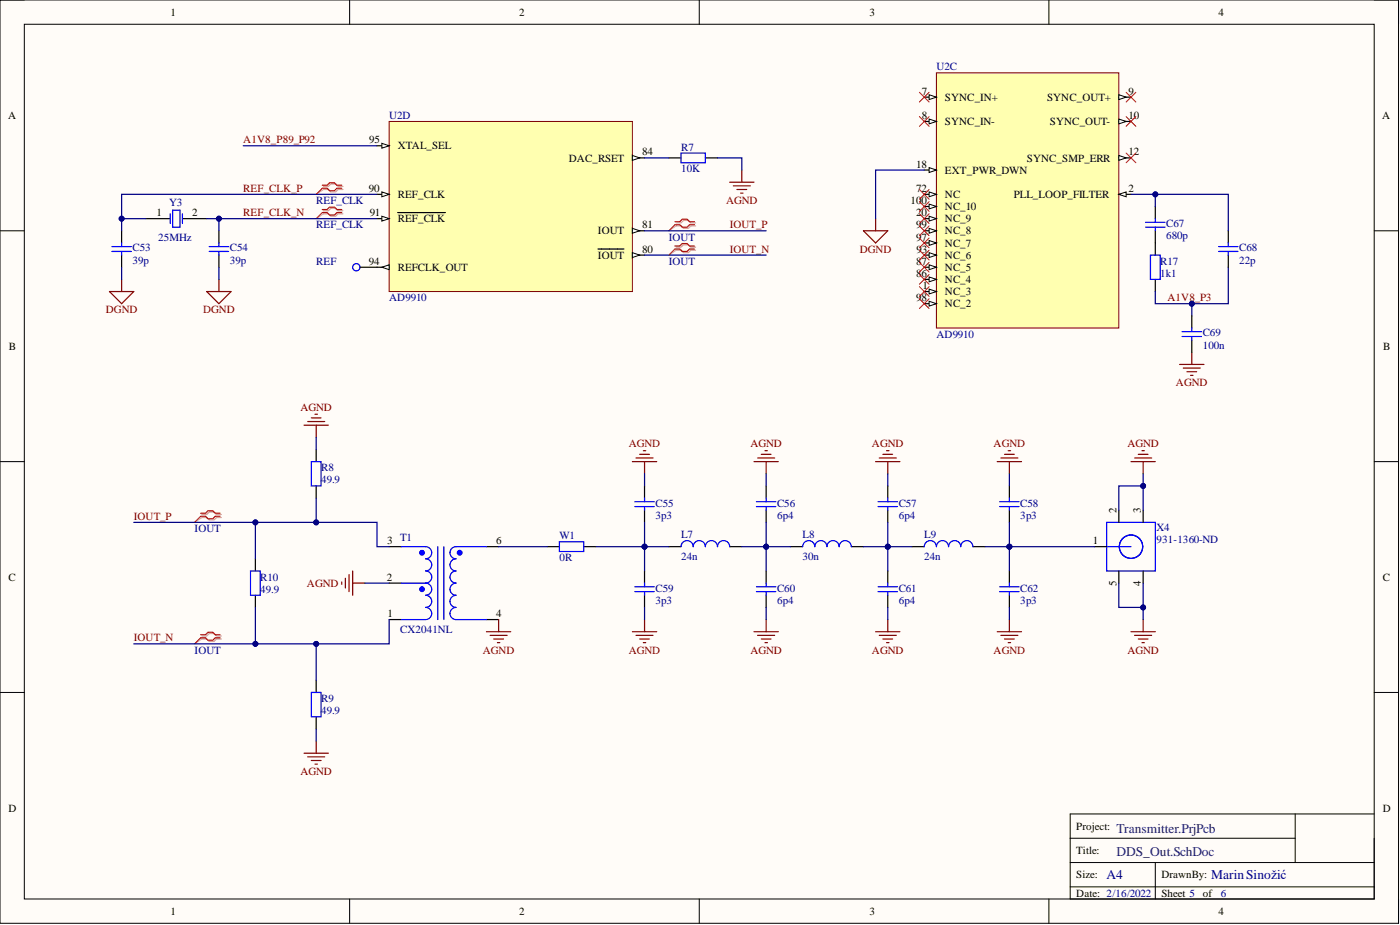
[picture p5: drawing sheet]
<svg xmlns="http://www.w3.org/2000/svg" width="292mm" height="193mm" viewBox="0 0 292 193" stroke-linecap="round" stroke-linejoin="round" font-family="sans-serif">
<defs><g id="words">
<g font-size="2.8" fill="#073763">
<text x="232.9" y="173.8">Transmitter.PrjPcb</text>
<text x="232.9" y="178.6">DDS_Out.SchDoc</text>
</g>
<g font-size="2.8" fill="#000080">
<text x="230.9" y="183.4">A4</text>
<text x="252.7" y="183.4">MarinSinožić</text>
</g>
<g font-size="2.3">
<text x="35.6" y="3.3">1</text>
<text x="108.3" y="3.3">2</text>
<text x="181.4" y="3.3">3</text>
<text x="254.2" y="3.3">4</text>
<text x="192.3" y="19.8">7</text>
<text x="197.2" y="21">SYNC_IN+</text>
<text x="218.5" y="21">SYNC_OUT+</text>
<text x="235.5" y="19.8">9</text>
<text x="1.7" y="24.8">A</text>
<text x="77.1" y="29.9">95</text>
<text x="192.3" y="24.8">8</text>
<text x="197.2" y="26.1">SYNC_IN-</text>
<text x="219.1" y="26.1">SYNC_OUT-</text>
<text x="235.5" y="24.8">10</text>
<text x="288.4" y="24.8">A</text>
<text x="83" y="31.2">XTAL_SEL</text>
<text x="118.7" y="33.7">DAC_RSET</text>
<text x="134" y="32.4">84</text>
<text x="191.1" y="35">18</text>
<text x="214.2" y="33.7">SYNC_SMP_ERR</text>
<text x="235.5" y="32.4">12</text>
<text x="77" y="40">90</text>
<text x="83" y="41.3">REF_CLK</text>
<text x="191.1" y="40">72</text>
<text x="197.2" y="36.2">EXT_PWR_DWN</text>
<text x="197.2" y="41.3">NC</text>
<text x="211.5" y="41.3">PLL_LOOP_FILTER</text>
<text x="235.5" y="40">2</text>
<text x="32.6" y="45.1">1</text>
<text x="40.1" y="45.1">2</text>
<text x="77.1" y="45.1">91</text>
<text x="83" y="46.4">REF_CLK</text>
<text x="134" y="47.6">81</text>
<text x="190" y="42.6">100</text>
<text x="191.1" y="47.6">99</text>
<text x="191.1" y="45.1">20</text>
<text x="197.2" y="46.4">NC_9</text>
<text x="197.2" y="43.8">NC_10</text>
<text x="124.8" y="54">IOUT</text>
<text x="124.8" y="48.9">IOUT</text>
<text x="134" y="52.7">80</text>
<text x="191.1" y="50.2">97</text>
<text x="191.2" y="52.7">93</text>
<text x="197.2" y="54">NC_6</text>
<text x="197.2" y="51.4">NC_7</text>
<text x="197.2" y="48.9">NC_8</text>
<text x="77" y="55.2">94</text>
<text x="83" y="56.5">REFCLK_OUT</text>
<text x="191.1" y="57.8">86</text>
<text x="191.1" y="55.2">87</text>
<text x="197.2" y="59">NC_4</text>
<text x="197.2" y="56.5">NC_5</text>
<text x="191.1" y="62.8">98</text>
<text x="192.5" y="60.3">1</text>
<text x="197.2" y="64.1">NC_2</text>
<text x="197.2" y="61.6">NC_3</text>
<text x="1.9" y="73">B</text>
<text x="288.6" y="73">B</text>
<text x="232.9" y="106.9" transform="rotate(-90 232.9 106.9)">2</text>
<text x="238" y="106.9" transform="rotate(-90 238 106.9)">3</text>
<text x="80.8" y="113.5">3</text>
<text x="103.5" y="113.5">6</text>
<text x="228" y="113.5">1</text>
<text x="1.8" y="121.1">C</text>
<text x="80.7" y="121.1">2</text>
<text x="232.9" y="122.2" transform="rotate(-90 232.9 122.2)">5</text>
<text x="238" y="122.2" transform="rotate(-90 238 122.2)">4</text>
<text x="288.5" y="121.1">C</text>
<text x="80.9" y="128.7">1</text>
<text x="103.5" y="128.7">4</text>
<text x="1.8" y="169.3">D</text>
<text x="224.6" y="173.1">Project:</text>
<text x="288.5" y="169.3">D</text>
<text x="224.6" y="178.2">Title:</text>
<text x="224.6" y="183.2">Size:</text>
<text x="242.3" y="183.2">DrawnBy:</text>
<text x="35.6" y="190.8">1</text>
<text x="108.3" y="190.8">2</text>
<text x="181.4" y="190.8">3</text>
<text x="224.6" y="187">Date: 2/16/2022</text>
<text x="242.3" y="187">Sheet 5</text>
<text x="250.9" y="187">of</text>
<text x="254.2" y="190.8">4</text>
</g>
<g font-size="2.3" fill="#000080">
<text x="195.4" y="14.7">U2C</text>
<text x="81.2" y="24.8">U2D</text>
<text x="142.1" y="31.4">R7</text>
<text x="142.1" y="36">10K</text>
<text x="35.3" y="43.1">Y3</text>
<text x="66" y="42.6">REF_CLK</text>
<text x="66" y="47.6">REF_CLK</text>
<text x="243.3" y="47.4">C67</text>
<text x="27.7" y="52.5">C53</text>
<text x="33" y="50.2">25MHz</text>
<text x="48" y="52.5">C54</text>
<text x="139.6" y="50.2">IOUT</text>
<text x="243.3" y="49.9">680p</text>
<text x="258.6" y="52.5">C68</text>
<text x="27.7" y="55">39p</text>
<text x="48" y="55">39p</text>
<text x="66" y="55.2">REF</text>
<text x="139.6" y="55.2">IOUT</text>
<text x="242.1" y="57.8">1k1</text>
<text x="242.1" y="55.2">R17</text>
<text x="258.6" y="55">22p</text>
<text x="81.2" y="62.8">AD9910</text>
<text x="195.4" y="70.5">AD9910</text>
<text x="250.9" y="70.2">C69</text>
<text x="250.9" y="72.7">100n</text>
<text x="67" y="98.3">R8</text>
<text x="67" y="100.9">49.9</text>
<text x="136.8" y="105.7">C55</text>
<text x="162.1" y="105.7">C56</text>
<text x="187.5" y="105.7">C57</text>
<text x="212.9" y="105.7">C58</text>
<text x="40.6" y="111">IOUT</text>
<text x="83.5" y="112.8">T1</text>
<text x="116.7" y="112.5">W1</text>
<text x="136.8" y="108.2">3p3</text>
<text x="142.1" y="112.3">L7</text>
<text x="162.1" y="108.2">6p4</text>
<text x="167.5" y="112.3">L8</text>
<text x="187.5" y="108.2">6p4</text>
<text x="192.8" y="112.3">L9</text>
<text x="212.9" y="108.2">3p3</text>
<text x="241.3" y="110.7">X4</text>
<text x="241.3" y="113.3">931-1360-ND</text>
<text x="116.7" y="117.1">0R</text>
<text x="142.1" y="116.8">24n</text>
<text x="167.5" y="116.8">30n</text>
<text x="192.8" y="116.8">24n</text>
<text x="54.3" y="121.1">R10</text>
<text x="54.3" y="123.7">49.9</text>
<text x="136.8" y="123.4">C59</text>
<text x="136.8" y="126">3p3</text>
<text x="162.1" y="123.4">C60</text>
<text x="162.1" y="126">6p4</text>
<text x="187.5" y="123.4">C61</text>
<text x="187.5" y="126">6p4</text>
<text x="212.9" y="123.4">C62</text>
<text x="212.9" y="126">3p3</text>
<text x="40.6" y="136.3">IOUT</text>
<text x="83.5" y="132">CX2041NL</text>
<text x="67" y="146.5">R9</text>
<text x="67" y="149">49.9</text>
<text x="254.7" y="187">6</text>
</g>
<g font-size="2.3" fill="#800000">
<text x="50.7" y="29.9">A1V8_P89_P92</text>
<text x="50.7" y="40">REF_CLK_P</text>
<text x="50.7" y="45.1">REF_CLK_N</text>
<text x="151.5" y="42.6">AGND</text>
<text x="152.2" y="47.6">IOUT_P</text>
<text x="152.2" y="52.7">IOUT_N</text>
<text x="179.4" y="52.7">DGND</text>
<text x="22.1" y="65.4">DGND</text>
<text x="42.4" y="65.4">DGND</text>
<text x="243.6" y="62.8">A1V8_P3</text>
<text x="245.4" y="80.6">AGND</text>
<text x="62.7" y="85.7">AGND</text>
<text x="131.2" y="93.3">AGND</text>
<text x="156.6" y="93.3">AGND</text>
<text x="181.9" y="93.3">AGND</text>
<text x="207.3" y="93.3">AGND</text>
<text x="235.2" y="93.3">AGND</text>
<text x="27.9" y="108.5">IOUT_P</text>
<text x="64" y="122.4">AGND</text>
<text x="27.9" y="133.8">IOUT_N</text>
<text x="100.7" y="136.3">AGND</text>
<text x="131.2" y="136.3">AGND</text>
<text x="156.6" y="136.3">AGND</text>
<text x="181.9" y="136.3">AGND</text>
<text x="207.3" y="136.3">AGND</text>
<text x="235.2" y="136.3">AGND</text>
<text x="62.7" y="161.7">AGND</text>
</g>
</g></defs>
<path d="M0 0h291.8v192.6h-291.8z" fill-rule="evenodd" fill="#fffcf8"/>
<path d="M0 0h291.8v192.6h-291.8z" fill="none" stroke="#000" stroke-width=".21"/>
<path d="M5.1 5.1h281.6v182.4h-281.6z" fill-rule="evenodd" fill="#fffcf8"/>
<g fill="none" stroke="#000" stroke-width=".21">
<path d="M0 0h5.1M72.9 0v5.1M145.9 0v5.1M218.8 0v5.1M286.7 0h5.1v5.1M5.1 5.1h281.6v182.4h-281.6zM0 48.1h5.1M286.7 48.1h5.1M0 96.3h5.1M286.7 96.3h5.1M0 144.5h5.1M286.7 144.5h5.1"/>
<path d="M223.3 174.9h46.9M223.3 179.9h63.4M241 179.9v7.6M270.2 169.8v10.1M286.7 169.8h-63.4v17.7h63.4v-12.6M72.9 187.5v5.1M145.9 187.5v5.1M218.8 187.5v5.1M223.3 185h63.4M291.8 187.5v5.1"/>
</g>
<path d="M81.2 25.3h50.7v35.5h-50.7z" fill-rule="evenodd" fill="#ffffb0"/>
<path d="M81.2 25.3h50.7v35.5h-50.7z" fill="none" stroke="#800000" stroke-width=".21"/>
<path d="M78.7 40.5h2.5" fill="none" stroke="#000" stroke-width=".25"/>
<path d="M79.7 40l1.5 .5-1.5 .6z" fill="#f8fcff"/>
<path d="M79.7 40l1.5 .5-1.5 .6z" fill="none" stroke="#000" stroke-width=".21"/>
<path d="M78.7 45.6h2.5" fill="none" stroke="#000" stroke-width=".25"/>
<path d="M79.7 45.1l1.5 .5-1.5 .5z" fill="#f8fcff"/>
<path d="M79.7 45.1l1.5 .5-1.5 .5z" fill="none" stroke="#000" stroke-width=".21"/>
<path d="M78.7 30.4h2.5M83 44.3h9.9" fill="none" stroke="#000" stroke-width=".25"/>
<path d="M79.7 29.9l1.5 .5-1.5 .5z" fill="#f8fcff"/>
<path d="M79.7 29.9l1.5 .5-1.5 .5z" fill="none" stroke="#000" stroke-width=".21"/>
<path d="M78.7 55.8h2.5" fill="none" stroke="#000" stroke-width=".25"/>
<path d="M79.7 55.8l1.5-.6v1.1z" fill="#f8fcff"/>
<path d="M79.7 55.8l1.5-.6v1.1z" fill="none" stroke="#000" stroke-width=".21"/>
<path d="M131.9 32.9h2.6" fill="none" stroke="#000" stroke-width=".25"/>
<path d="M131.9 32.4l1.6 .5-1.6 .5z" fill="#f8fcff"/>
<path d="M131.9 32.4l1.6 .5-1.6 .5z" fill="none" stroke="#000" stroke-width=".21"/>
<path d="M131.9 53.2h2.6" fill="none" stroke="#000" stroke-width=".25"/>
<path d="M131.9 52.7l1.6 .5-1.6 .5z" fill="#f8fcff"/>
<path d="M131.9 52.7l1.6 .5-1.6 .5z" fill="none" stroke="#000" stroke-width=".21"/>
<path d="M124.8 51.9h5.4M131.9 48.1h2.6" fill="none" stroke="#000" stroke-width=".25"/>
<path d="M131.9 47.6l1.6 .5-1.6 .6z" fill="#f8fcff"/>
<path d="M131.9 47.6l1.6 .5-1.6 .6z" fill="none" stroke="#000" stroke-width=".21"/>
<g fill="none" stroke="#000" stroke-width=".25">
<path d="M139.6 32.9h2.5M147.2 32.9h2.5M25.4 48.1v2.6M25.4 53.2v2.6M45.7 48.1v2.6M45.7 53.2v2.6M66 93.8v2.5M53.3 116.6v2.5M66 101.4v2.5M81.2 114h2.5M101.5 114h2.5M53.3 124.2v2.5"/>
<path d="M81.2 121.6h2.5M81.2 129.3h2.5M101.5 129.3h2.5M66 141.9v2.6M66 149.5v2.6"/>
</g>
<g fill="none" stroke="#00f" stroke-width=".25">
<path d="M142.1 31.9h5.1v2.1h-5.1zM23.3 51.4h4.1M23.3 52.5h4.1M25.4 50.7v.7M25.4 52.5v.7M43.6 51.4h4.1M43.6 52.5h4.1M45.7 50.7v.7M45.7 52.5v.7M65 96.3h2v5.1h-2zM52.3 119.1h2v5.1h-2zM83.7 114h5.1a1.27 1.27 0 0 1 1.3 1.3 1.27 1.27 0 0 1-1.3 1.3 1.27 1.27 0 0 1 1.3 1.2 1.27 1.27 0 0 1-1.3 1.3 1.27 1.27 0 0 1 1.3 1.3 1.27 1.27 0 0 1-1.3 1.2"/>
<path d="M91.3 114v15.3M92.6 114v15.3M101.5 114h-6.3a1.27 1.27 0 0 0-1.3 1.3 1.27 1.27 0 0 0 1.3 1.3 1.27 1.27 0 0 0-1.3 1.2 1.27 1.27 0 0 0 1.3 1.3 1.27 1.27 0 0 0-1.3 1.3 1.27 1.27 0 0 0 1.3 1.2 1.27 1.27 0 0 0-1.3 1.3 1.27 1.27 0 0 0 1.3 1.3 1.27 1.27 0 0 0-1.3 1.2 1.27 1.27 0 0 0 1.3 1.3 1.27 1.27 0 0 0-1.3 1.3 1.27 1.27 0 0 0 1.3 1.3h6.3M83.7 121.6h5.1M88.8 121.6a1.27 1.27 0 0 1 1.3 1.3 1.27 1.27 0 0 1-1.3 1.3 1.27 1.27 0 0 1 1.3 1.2 1.27 1.27 0 0 1-1.3 1.3 1.27 1.27 0 0 1 1.3 1.3 1.27 1.27 0 0 1-1.3 1.3h-5.1M65 144.5h2v5h-2z"/>
</g>
<g fill="none" stroke="#800000" stroke-width=".25">
<path d="M25.4 58.3v2.5M45.7 58.3v2.5M22.8 60.8h5.1l-2.5 2.6zM43.1 60.8h5.1l-2.5 2.6zM63.4 88.7h5.1M64.2 87.9h3.5M65 87.2h2M65.7 86.4h.5M66 88.7v2.5M63.4 157.1h5.1M64.2 157.9h3.5M65 158.7h2"/>
<path d="M65.7 159.4h.5M66 154.6v2.5"/>
</g>
<circle cx="88" cy="122.9" r=".51" fill="#00f"/>
<circle cx="88" cy="122.9" r=".51" fill="none" stroke="#00f" stroke-width=".21"/>
<circle cx="88" cy="115.3" r=".51" fill="#00f"/>
<circle cx="88" cy="115.3" r=".51" fill="none" stroke="#00f" stroke-width=".21"/>
<circle cx="95.9" cy="115.3" r=".51" fill="#00f"/>
<circle cx="95.9" cy="115.3" r=".51" fill="none" stroke="#00f" stroke-width=".21"/>
<g fill="none" stroke="#800000" stroke-width=".25">
<path d="M131.9 96.3h5.1M132.7 95.5h3.6M133.5 94.8h2M134.2 94h.5M134.5 96.3v2.5M157.3 96.3h5.1M158.1 95.5h3.5M158.8 94.8h2.1M159.6 94h.5M159.9 96.3v2.5M182.7 96.3h5.1M183.4 95.5h3.6"/>
<path d="M184.2 94.8h2M185 94h.5M185.2 96.3v2.5M208.1 96.3h5M208.8 95.5h3.6M209.6 94.8h2M210.3 94h.6M210.6 96.3v2.5M236 96.3h5M236.7 95.5h3.6M237.5 94.8h2M238.3 94h.5"/>
<path d="M238.5 96.3v2.5M101.5 131.8h5.1M102.3 132.5h3.5M103 133.3h2M103.8 134.1h.5M104 129.3v2.5M131.9 131.8h5.1M132.7 132.5h3.6M133.5 133.3h2M134.2 134.1h.5M134.5 129.3v2.5M157.3 131.8h5.1"/>
<path d="M158.1 132.5h3.5M158.8 133.3h2.1M159.6 134.1h.5M159.9 129.3v2.5M182.7 131.8h5.1M183.4 132.5h3.6M184.2 133.3h2M185 134.1h.5M185.2 129.3v2.5M208.1 131.8h5M208.8 132.5h3.6M209.6 133.3h2"/>
<path d="M210.3 134.1h.6M210.6 129.3v2.5M236 131.8h5M236.7 132.5h3.6M237.5 133.3h2M238.3 134.1h.5M238.5 129.3v2.5"/>
</g>
<g fill="none" stroke="#000" stroke-width=".25">
<path d="M30.4 45.6h5.1M38.1 45.6h5M114.2 114h2.5M121.8 114h2.5M134.5 101.4v2.5M134.5 106.4v2.6M134.5 119.1v2.5M139.6 114h2.5M152.2 114h2.6M159.9 101.4v2.5M159.9 106.4v2.6M159.9 119.1v2.5"/>
<path d="M164.9 114h2.6M177.6 114h2.6M185.2 101.4v2.5M185.2 106.4v2.6M185.2 119.1v2.5M190.3 114h2.5M203 114h2.5M210.6 101.4v2.5M210.6 106.4v2.6M210.6 119.1v2.5M228.4 114h2.5M233.4 106.4v2.6"/>
<path d="M233.4 119.1v2.5M238.5 106.4v2.6M238.5 119.1v2.5M134.5 124.2v2.5M159.9 124.2v2.5M185.2 124.2v2.5M210.6 124.2v2.5"/>
</g>
<g fill="none" stroke="#00f" stroke-width=".25">
<path d="M35.5 44.6v2M36 43.8h1.6v3.6h-1.6zM38.1 44.6v2M116.7 113h5.1v2.1h-5.1zM132.4 104.7h4.1M132.4 105.7h4.1M134.5 103.9v.8M134.5 105.7v.7M142.1 114a1.27 1.27 0 0 1 1.3-1.2 1.27 1.27 0 0 1 1.2 1.2 1.27 1.27 0 0 1 1.3-1.2 1.27 1.27 0 0 1 1.3 1.2 1.27 1.27 0 0 1 1.2-1.2 1.27 1.27 0 0 1 1.3 1.2 1.27 1.27 0 0 1 1.3-1.2 1.27 1.27 0 0 1 1.2 1.2M157.8 104.7h4.1M157.8 105.7h4.1M159.9 103.9v.8"/>
<path d="M159.9 105.7v.7M167.5 114a1.27 1.27 0 0 1 1.2-1.2 1.27 1.27 0 0 1 1.3 1.2 1.27 1.27 0 0 1 1.3-1.2 1.27 1.27 0 0 1 1.2 1.2 1.27 1.27 0 0 1 1.3-1.2 1.27 1.27 0 0 1 1.3 1.2 1.27 1.27 0 0 1 1.2-1.2 1.27 1.27 0 0 1 1.3 1.2M183.2 104.7h4.1M183.2 105.7h4.1M185.2 103.9v.8M185.2 105.7v.7M192.8 114a1.27 1.27 0 0 1 1.3-1.2 1.27 1.27 0 0 1 1.3 1.2 1.27 1.27 0 0 1 1.2-1.2 1.27 1.27 0 0 1 1.3 1.2 1.27 1.27 0 0 1 1.3-1.2 1.27 1.27 0 0 1 1.2 1.2 1.27 1.27 0 0 1 1.3-1.2 1.27 1.27 0 0 1 1.3 1.2M208.6 104.7h4M208.6 105.7h4M210.6 103.9v.8M210.6 105.7v.7M230.9 109h10.1v10.1h-10.1z"/>
<path d="M230.9 114h5.1M132.4 122.4h4.1M132.4 123.4h4.1M134.5 121.6v.8M134.5 123.4v.8M157.8 122.4h4.1M157.8 123.4h4.1M159.9 121.6v.8M159.9 123.4v.8M183.2 122.4h4.1M183.2 123.4h4.1M185.2 121.6v.8"/>
<path d="M185.2 123.4v.8M208.6 122.4h4M208.6 123.4h4M210.6 121.6v.8M210.6 123.4v.8"/>
<circle cx="236" cy="114" r="2.44"/>
</g>
<path d="M42.1 107.3h1l.5-.5h1.1l.5 .5h1M42.1 108h1l.5 .5h1.1l.5-.5h1M42.1 132.7h1l.5-.5h1.1l.5 .5h1M42.1 133.3h1l.5 .5h1.1l.5-.5h1" fill="none" stroke="#d0a19e" stroke-width=".25"/>
<path d="M42.1 108l-1.5 1M42.1 133.3l-1.5 1" fill="none" stroke="#d0a19e" stroke-width=".21"/>
<path d="M41.9 107.1h1l.5-.5h1l.5 .5h1M41.9 107.7h1l.5 .5h1l.5-.5h1M41.9 132.4h1l.5-.5h1l.5 .5h1M41.9 133.1h1l.5 .5h1l.5-.5h1" fill="none" stroke="#f00" stroke-width=".25"/>
<path d="M41.9 107.7l-1.3 1.3M41.9 133.1l-1.3 1.2" fill="none" stroke="#f00" stroke-width=".21"/>
<path d="M134.5 32.9h5.1M66 103.9v5.1" fill="none" stroke="#000080" stroke-width=".25"/>
<circle cx="66" cy="109" r=".51" fill="#000080"/>
<circle cx="66" cy="109" r=".51" fill="none" stroke="#000080" stroke-width=".21"/>
<path d="M66 134.3v7.6" fill="none" stroke="#000080" stroke-width=".25"/>
<circle cx="66" cy="134.3" r=".51" fill="#000080"/>
<circle cx="66" cy="134.3" r=".51" fill="none" stroke="#000080" stroke-width=".21"/>
<path d="M53.3 126.7v7.6" fill="none" stroke="#000080" stroke-width=".25"/>
<circle cx="53.3" cy="134.3" r=".51" fill="#000080"/>
<circle cx="53.3" cy="134.3" r=".51" fill="none" stroke="#000080" stroke-width=".21"/>
<path d="M53.3 109v7.6" fill="none" stroke="#000080" stroke-width=".25"/>
<circle cx="53.3" cy="109" r=".51" fill="#000080"/>
<circle cx="53.3" cy="109" r=".51" fill="none" stroke="#000080" stroke-width=".21"/>
<path d="M66 91.2v2.6M81.2 129.3v5h-53.3M66 152.1v2.5" fill="none" stroke="#000080" stroke-width=".25"/>
<circle cx="53.3" cy="134.3" r=".51" fill="#000080"/>
<circle cx="53.3" cy="134.3" r=".51" fill="none" stroke="#000080" stroke-width=".21"/>
<circle cx="66" cy="134.3" r=".51" fill="#000080"/>
<circle cx="66" cy="134.3" r=".51" fill="none" stroke="#000080" stroke-width=".21"/>
<path d="M104 114h10.2M154.8 114h10.1" fill="none" stroke="#000080" stroke-width=".25"/>
<circle cx="159.9" cy="114" r=".51" fill="#000080"/>
<circle cx="159.9" cy="114" r=".51" fill="none" stroke="#000080" stroke-width=".21"/>
<path d="M159.9 109v5" fill="none" stroke="#000080" stroke-width=".25"/>
<circle cx="159.9" cy="114" r=".51" fill="#000080"/>
<circle cx="159.9" cy="114" r=".51" fill="none" stroke="#000080" stroke-width=".21"/>
<path d="M159.9 114v5.1" fill="none" stroke="#000080" stroke-width=".25"/>
<circle cx="159.9" cy="114" r=".51" fill="#000080"/>
<circle cx="159.9" cy="114" r=".51" fill="none" stroke="#000080" stroke-width=".21"/>
<path d="M180.2 114h10.1" fill="none" stroke="#000080" stroke-width=".25"/>
<circle cx="185.2" cy="114" r=".51" fill="#000080"/>
<circle cx="185.2" cy="114" r=".51" fill="none" stroke="#000080" stroke-width=".21"/>
<path d="M185.2 109v5" fill="none" stroke="#000080" stroke-width=".25"/>
<circle cx="185.2" cy="114" r=".51" fill="#000080"/>
<circle cx="185.2" cy="114" r=".51" fill="none" stroke="#000080" stroke-width=".21"/>
<path d="M185.2 114v5.1" fill="none" stroke="#000080" stroke-width=".25"/>
<circle cx="185.2" cy="114" r=".51" fill="#000080"/>
<circle cx="185.2" cy="114" r=".51" fill="none" stroke="#000080" stroke-width=".21"/>
<path d="M205.5 114h22.9" fill="none" stroke="#000080" stroke-width=".25"/>
<circle cx="210.6" cy="114" r=".51" fill="#000080"/>
<circle cx="210.6" cy="114" r=".51" fill="none" stroke="#000080" stroke-width=".21"/>
<path d="M210.6 109v5" fill="none" stroke="#000080" stroke-width=".25"/>
<circle cx="210.6" cy="114" r=".51" fill="#000080"/>
<circle cx="210.6" cy="114" r=".51" fill="none" stroke="#000080" stroke-width=".21"/>
<path d="M210.6 114v5.1" fill="none" stroke="#000080" stroke-width=".25"/>
<circle cx="210.6" cy="114" r=".51" fill="#000080"/>
<circle cx="210.6" cy="114" r=".51" fill="none" stroke="#000080" stroke-width=".21"/>
<path d="M134.5 98.8v2.6M159.9 98.8v2.6M185.2 98.8v2.6M210.6 98.8v2.6M233.4 106.4v-5h5.1v5M134.5 126.7v2.6M159.9 126.7v2.6M185.2 126.7v2.6M210.6 126.7v2.6" fill="none" stroke="#000080" stroke-width=".25"/>
<circle cx="238.5" cy="101.4" r=".51" fill="#000080"/>
<circle cx="238.5" cy="101.4" r=".51" fill="none" stroke="#000080" stroke-width=".21"/>
<path d="M238.5 98.8v2.6" fill="none" stroke="#000080" stroke-width=".25"/>
<circle cx="238.5" cy="101.4" r=".51" fill="#000080"/>
<circle cx="238.5" cy="101.4" r=".51" fill="none" stroke="#000080" stroke-width=".21"/>
<path d="M233.4 121.6v5.1h5.1v-5.1" fill="none" stroke="#000080" stroke-width=".25"/>
<circle cx="238.5" cy="126.7" r=".51" fill="#000080"/>
<circle cx="238.5" cy="126.7" r=".51" fill="none" stroke="#000080" stroke-width=".21"/>
<path d="M238.5 126.7v2.6" fill="none" stroke="#000080" stroke-width=".25"/>
<circle cx="238.5" cy="126.7" r=".51" fill="#000080"/>
<circle cx="238.5" cy="126.7" r=".51" fill="none" stroke="#000080" stroke-width=".21"/>
<path d="M134.5 109v10.1" fill="none" stroke="#000080" stroke-width=".25"/>
<circle cx="134.5" cy="114" r=".51" fill="#000080"/>
<circle cx="134.5" cy="114" r=".51" fill="none" stroke="#000080" stroke-width=".21"/>
<path d="M124.3 114h10.2" fill="none" stroke="#000080" stroke-width=".25"/>
<circle cx="134.5" cy="114" r=".51" fill="#000080"/>
<circle cx="134.5" cy="114" r=".51" fill="none" stroke="#000080" stroke-width=".21"/>
<path d="M134.5 114h5.1" fill="none" stroke="#000080" stroke-width=".25"/>
<circle cx="134.5" cy="114" r=".51" fill="#000080"/>
<circle cx="134.5" cy="114" r=".51" fill="none" stroke="#000080" stroke-width=".21"/>
<path d="M50.7 30.4h28M27.9 109h50.8v5h2.5" fill="none" stroke="#000080" stroke-width=".25"/>
<circle cx="66" cy="109" r=".51" fill="#000080"/>
<circle cx="66" cy="109" r=".51" fill="none" stroke="#000080" stroke-width=".21"/>
<circle cx="53.3" cy="109" r=".51" fill="#000080"/>
<circle cx="53.3" cy="109" r=".51" fill="none" stroke="#000080" stroke-width=".21"/>
<path d="M152.2 38h5.1M153 38.8h3.6M153.8 39.5h2M154.8 35.5v2.5M154.5 40.3h.5M72.8 119.9v3.5M73.6 119.1v5.1M71.3 121.4v.5M72.1 120.6v2.1M73.6 121.6h2.5" fill="none" stroke="#800000" stroke-width=".25"/>
<path d="M149.7 32.9h5.1v2.6M134.5 53.2h25.4M134.5 48.1h25.4M76.1 121.6h5.1" fill="none" stroke="#000080" stroke-width=".25"/>
<path d="M67.5 38.9h1l.5-.5h1l.5 .5h1.1M67.5 39.5h1l.5 .5h1l.5-.5h1.1M67.5 44h1l.5-.5h1l.5 .5h1.1M67.5 44.6h1l.5 .5h1l.5-.5h1.1M141.1 46.5h1l.5-.5h1l.5 .5h1M141.1 47.1h1l.5 .5h1l.5-.5h1M141.1 51.6h1l.5-.5h1l.5 .5h1M141.1 52.2h1l.5 .5h1l.5-.5h1" fill="none" stroke="#d0a19e" stroke-width=".25"/>
<path d="M67.5 39.5l-1.5 1M67.5 44.6l-1.5 1M141.1 47.1l-1.5 1M141.1 52.2l-1.5 1" fill="none" stroke="#d0a19e" stroke-width=".21"/>
<path d="M67.2 38.6h1.1l.5-.5h1l.5 .5h1M67.2 39.3h1.1l.5 .5h1l.5-.5h1M67.2 43.7h1.1l.5-.5h1l.5 .5h1M67.2 44.3h1.1l.5 .6h1l.5-.6h1M140.8 46.2h1l.5-.5h1.1l.5 .5h1M140.8 46.9h1l.5 .5h1.1l.5-.5h1M140.8 51.3h1l.5-.5h1.1l.5 .5h1M140.8 51.9h1l.5 .6h1.1l.5-.6h1" fill="none" stroke="#f00" stroke-width=".25"/>
<path d="M67.2 39.3l-1.2 1.2M67.2 44.3l-1.2 1.3M140.8 46.9l-1.2 1.2M140.8 51.9l-1.2 1.3" fill="none" stroke="#f00" stroke-width=".21"/>
<circle cx="74.3" cy="55.8" r=".76" fill="none" stroke="#00f" stroke-width=".25"/>
<path d="M75.1 55.8h3.6" fill="none" stroke="#000" stroke-width=".25"/>
<path d="M195.4 15.2h38v53.2h-38z" fill-rule="evenodd" fill="#ffffb0"/>
<path d="M195.4 15.2h38v53.2h-38z" fill="none" stroke="#800000" stroke-width=".21"/>
<path d="M233.4 20.3h2.6" fill="none" stroke="#000" stroke-width=".25"/>
<path d="M233.4 19.8l1.6 .5-1.6 .5z" fill="#f8fcff"/>
<path d="M233.4 19.8l1.6 .5-1.6 .5z" fill="none" stroke="#000" stroke-width=".21"/>
<path d="M233.4 25.3h2.6" fill="none" stroke="#000" stroke-width=".25"/>
<path d="M233.4 24.8l1.6 .5-1.6 .5z" fill="#f8fcff"/>
<path d="M233.4 24.8l1.6 .5-1.6 .5z" fill="none" stroke="#000" stroke-width=".21"/>
<path d="M192.8 20.3h2.6" fill="none" stroke="#000" stroke-width=".25"/>
<path d="M193.9 19.8l1.5 .5-1.5 .5z" fill="#f8fcff"/>
<path d="M193.9 19.8l1.5 .5-1.5 .5z" fill="none" stroke="#000" stroke-width=".21"/>
<path d="M192.8 25.3h2.6" fill="none" stroke="#000" stroke-width=".25"/>
<path d="M193.9 24.8l1.5 .5-1.5 .5z" fill="#f8fcff"/>
<path d="M193.9 24.8l1.5 .5-1.5 .5z" fill="none" stroke="#000" stroke-width=".21"/>
<path d="M233.4 32.9h2.6" fill="none" stroke="#000" stroke-width=".25"/>
<path d="M233.4 32.4l1.6 .5-1.6 .5z" fill="#f8fcff"/>
<path d="M233.4 32.4l1.6 .5-1.6 .5z" fill="none" stroke="#000" stroke-width=".21"/>
<path d="M192.8 35.5h2.6" fill="none" stroke="#000" stroke-width=".25"/>
<path d="M193.9 35l1.5 .5-1.5 .5z" fill="#f8fcff"/>
<path d="M193.9 35l1.5 .5-1.5 .5z" fill="none" stroke="#000" stroke-width=".21"/>
<path d="M192.8 63.4h2.6" fill="none" stroke="#000" stroke-width=".25"/>
<path d="M193.9 62.8l1.5 .6-1.5 .5z" fill="#f8fcff"/>
<path d="M193.9 62.8l1.5 .6-1.5 .5z" fill="none" stroke="#000" stroke-width=".21"/>
<path d="M192.8 60.8h2.6" fill="none" stroke="#000" stroke-width=".25"/>
<path d="M193.9 60.3l1.5 .5-1.5 .5z" fill="#f8fcff"/>
<path d="M193.9 60.3l1.5 .5-1.5 .5z" fill="none" stroke="#000" stroke-width=".21"/>
<path d="M192.8 58.3h2.6" fill="none" stroke="#000" stroke-width=".25"/>
<path d="M193.9 57.8l1.5 .5-1.5 .5z" fill="#f8fcff"/>
<path d="M193.9 57.8l1.5 .5-1.5 .5z" fill="none" stroke="#000" stroke-width=".21"/>
<path d="M192.8 55.8h2.6" fill="none" stroke="#000" stroke-width=".25"/>
<path d="M193.9 55.2l1.5 .6-1.5 .5z" fill="#f8fcff"/>
<path d="M193.9 55.2l1.5 .6-1.5 .5z" fill="none" stroke="#000" stroke-width=".21"/>
<path d="M192.8 53.2h2.6" fill="none" stroke="#000" stroke-width=".25"/>
<path d="M193.9 52.7l1.5 .5-1.5 .5z" fill="#f8fcff"/>
<path d="M193.9 52.7l1.5 .5-1.5 .5z" fill="none" stroke="#000" stroke-width=".21"/>
<path d="M192.8 50.7h2.6" fill="none" stroke="#000" stroke-width=".25"/>
<path d="M193.9 50.2l1.5 .5-1.5 .5z" fill="#f8fcff"/>
<path d="M193.9 50.2l1.5 .5-1.5 .5z" fill="none" stroke="#000" stroke-width=".21"/>
<path d="M192.8 48.1h2.6" fill="none" stroke="#000" stroke-width=".25"/>
<path d="M193.9 47.6l1.5 .5-1.5 .6z" fill="#f8fcff"/>
<path d="M193.9 47.6l1.5 .5-1.5 .6z" fill="none" stroke="#000" stroke-width=".21"/>
<path d="M192.8 45.6h2.6" fill="none" stroke="#000" stroke-width=".25"/>
<path d="M193.9 45.1l1.5 .5-1.5 .5z" fill="#f8fcff"/>
<path d="M193.9 45.1l1.5 .5-1.5 .5z" fill="none" stroke="#000" stroke-width=".21"/>
<path d="M192.8 43.1h2.6" fill="none" stroke="#000" stroke-width=".25"/>
<path d="M193.9 42.6l1.5 .5-1.5 .5z" fill="#f8fcff"/>
<path d="M193.9 42.6l1.5 .5-1.5 .5z" fill="none" stroke="#000" stroke-width=".21"/>
<path d="M192.8 40.5h2.6" fill="none" stroke="#000" stroke-width=".25"/>
<path d="M193.9 40l1.5 .5-1.5 .6z" fill="#f8fcff"/>
<path d="M193.9 40l1.5 .5-1.5 .6z" fill="none" stroke="#000" stroke-width=".21"/>
<path d="M233.4 40.5h2.6" fill="none" stroke="#000" stroke-width=".25"/>
<path d="M233.4 40.5l1.6-.5v1.1z" fill="#f8fcff"/>
<path d="M233.4 40.5l1.6-.5v1.1z" fill="none" stroke="#000" stroke-width=".21"/>
<g fill="none" stroke="#f00" stroke-width=".21">
<path d="M191.8 19.3l2.1 2M193.9 19.3l-2.1 2M235 19.3l2 2M237 19.3l-2 2M191.8 24.3l2.1 2.1M191.8 39.5l2.1 2.1M193.9 24.3l-2.1 2.1M193.9 39.5l-2.1 2.1M235 31.9l2 2.1M235 24.3l2 2.1M237 31.9l-2 2.1M237 24.3l-2 2.1"/>
<path d="M191.8 42.1l2.1 2M191.8 44.6l2.1 2M191.8 47.1l2.1 2.1M191.8 49.7l2.1 2M191.8 52.2l2.1 2M191.8 54.7l2.1 2.1M191.8 57.3l2.1 2M191.8 59.8l2.1 2M193.9 42.1l-2.1 2M193.9 44.6l-2.1 2M193.9 47.1l-2.1 2.1M193.9 49.7l-2.1 2"/>
<path d="M193.9 52.2l-2.1 2M193.9 54.7l-2.1 2.1M193.9 57.3l-2.1 2M193.9 59.8l-2.1 2M191.8 62.3l2.1 2.1M193.9 62.3l-2.1 2.1"/>
</g>
<path d="M180.2 48.1h5l-2.5 2.6zM182.7 45.6v2.5M246.1 76h5.1M246.9 76.8h3.5M247.6 77.5h2.1M248.4 78.3h.5M248.7 73.5v2.5" fill="none" stroke="#800000" stroke-width=".25"/>
<path d="M192.8 35.5h-10.1v10.1M43.1 45.6h2.6v2.5M45.7 55.8v2.5" fill="none" stroke="#000080" stroke-width=".25"/>
<path d="M241 50.7v2.5M241 58.3v2.5" fill="none" stroke="#000" stroke-width=".25"/>
<path d="M240 53.2h2.1v5.1h-2.1z" fill="none" stroke="#00f" stroke-width=".25"/>
<circle cx="45.7" cy="45.6" r=".51" fill="#000080"/>
<circle cx="45.7" cy="45.6" r=".51" fill="none" stroke="#000080" stroke-width=".21"/>
<path d="M25.4 55.8v2.5M30.4 45.6h-5v2.5" fill="none" stroke="#000080" stroke-width=".25"/>
<circle cx="25.4" cy="45.6" r=".51" fill="#000080"/>
<circle cx="25.4" cy="45.6" r=".51" fill="none" stroke="#000080" stroke-width=".21"/>
<path d="M45.7 45.6h33" fill="none" stroke="#000080" stroke-width=".25"/>
<circle cx="45.7" cy="45.6" r=".51" fill="#000080"/>
<circle cx="45.7" cy="45.6" r=".51" fill="none" stroke="#000080" stroke-width=".21"/>
<path d="M78.7 40.5h-53.3v5.1" fill="none" stroke="#000080" stroke-width=".25"/>
<circle cx="25.4" cy="45.6" r=".51" fill="#000080"/>
<circle cx="25.4" cy="45.6" r=".51" fill="none" stroke="#000080" stroke-width=".21"/>
<path d="M241 60.8v2.6h7.7v2.5" fill="none" stroke="#000080" stroke-width=".25"/>
<circle cx="248.7" cy="63.4" r=".51" fill="#000080"/>
<circle cx="248.7" cy="63.4" r=".51" fill="none" stroke="#000080" stroke-width=".21"/>
<path d="M256.3 55.8v7.6h-7.6" fill="none" stroke="#000080" stroke-width=".25"/>
<circle cx="248.7" cy="63.4" r=".51" fill="#000080"/>
<circle cx="248.7" cy="63.4" r=".51" fill="none" stroke="#000080" stroke-width=".21"/>
<path d="M241 43.1v2.5M241 48.1v2.6" fill="none" stroke="#000" stroke-width=".25"/>
<path d="M239 46.4h4.1M239 47.4h4.1M241 45.6v.8M241 47.4v.7" fill="none" stroke="#00f" stroke-width=".25"/>
<path d="M241 40.5v2.6" fill="none" stroke="#000080" stroke-width=".25"/>
<circle cx="241" cy="40.5" r=".51" fill="#000080"/>
<circle cx="241" cy="40.5" r=".51" fill="none" stroke="#000080" stroke-width=".21"/>
<path d="M256.3 48.1v2.6M256.3 53.2v2.6" fill="none" stroke="#000" stroke-width=".25"/>
<path d="M254.2 51.4h4.1M254.2 52.5h4.1M256.3 50.7v.7M256.3 52.5v.7" fill="none" stroke="#00f" stroke-width=".25"/>
<path d="M236 40.5h20.3v7.6" fill="none" stroke="#000080" stroke-width=".25"/>
<circle cx="241" cy="40.5" r=".51" fill="#000080"/>
<circle cx="241" cy="40.5" r=".51" fill="none" stroke="#000080" stroke-width=".21"/>
<path d="M248.7 65.9v2.5M248.7 71v2.5" fill="none" stroke="#000" stroke-width=".25"/>
<path d="M246.6 69.2h4.1M246.6 70.2h4.1M248.7 68.4v.8M248.7 70.2v.8" fill="none" stroke="#00f" stroke-width=".25"/>
<use href="#words"/>
</svg>
